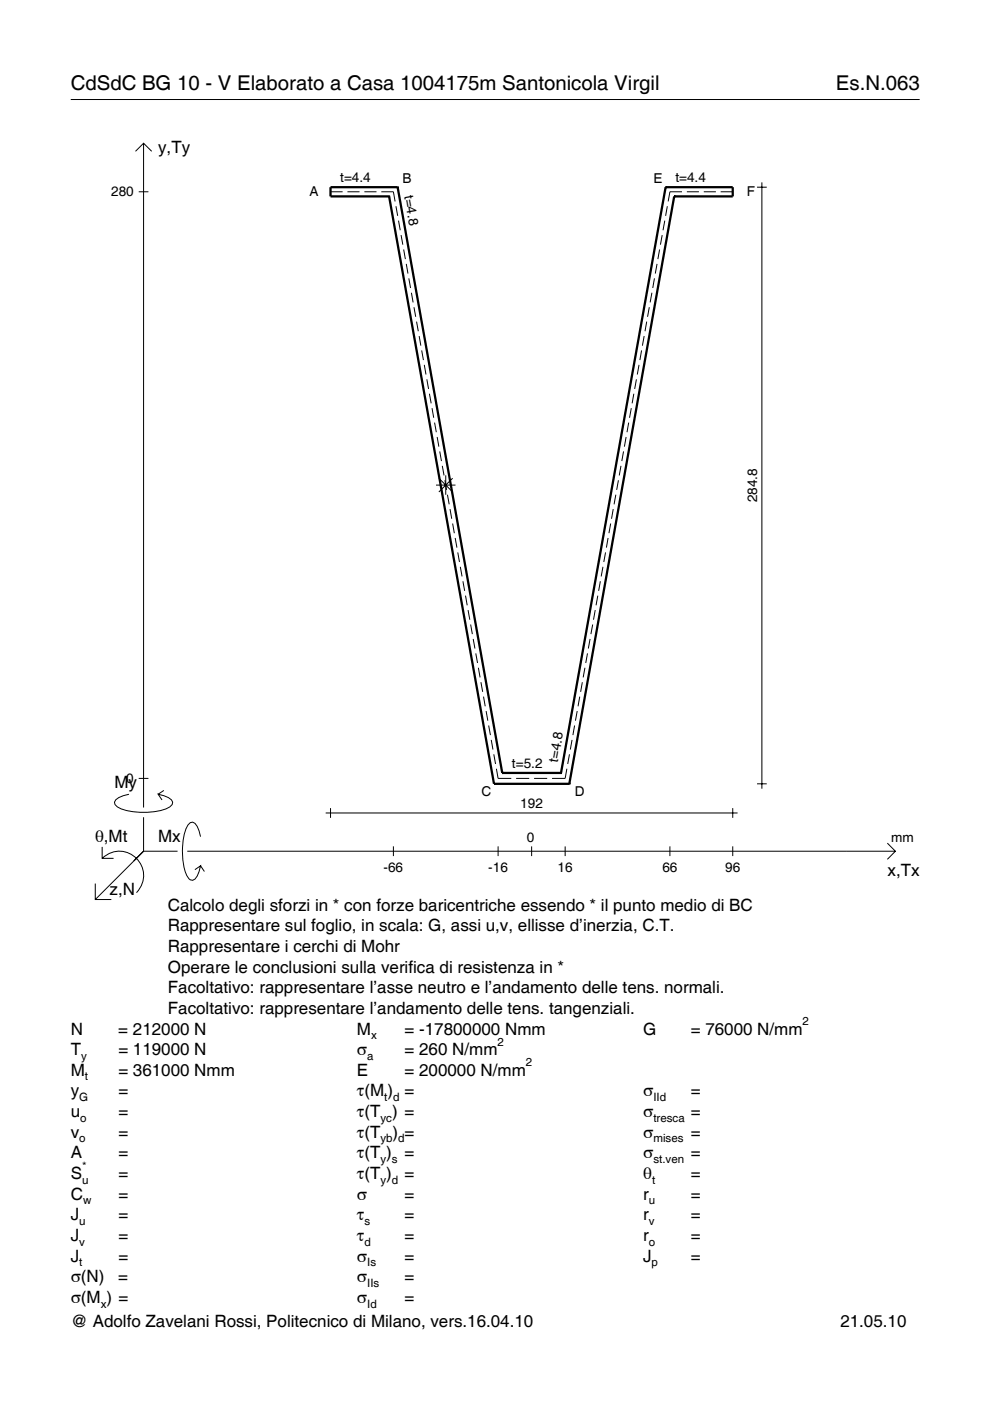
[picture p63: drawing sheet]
<svg xmlns="http://www.w3.org/2000/svg" width="210mm" height="297mm" viewBox="0 0 210 297" stroke-linecap="round" stroke-linejoin="round" font-family="sans-serif">
<defs><g id="words">
<g font-size="4.3">
<text x="15" y="19">CdSdC BG 10 - V Elaborato a Casa 1004175m Santonicola Virgil</text>
<text x="177.2" y="19">Es.N.063</text>
</g>
<g font-size="3.6">
<text x="33.5" y="32.4">y,Ty</text>
<text x="24.3" y="167.1">My</text>
<text x="20.1" y="178.4">θ,Mt</text>
<text x="33.5" y="178.4">Mx</text>
<text x="188.2" y="185.6">x,Tx</text>
<text x="23.2" y="189.7">z,N</text>
<text x="35.6" y="193.1">Calcolo degli sforzi in * con forze baricentriche essendo * il punto medio di BC</text>
<text x="35.6" y="197.5">Rappresentare sul foglio, in scala: G, assi u,v, ellisse d’inerzia, C.T.</text>
<text x="35.6" y="201.8">Rappresentare i cerchi di Mohr</text>
<text x="35.6" y="206.2">Operare le conclusioni sulla verifica di resistenza in *</text>
<text x="35.6" y="210.6">Facoltativo: rappresentare l’asse neutro e l’andamento delle tens. normali.</text>
<text x="35.6" y="215">Facoltativo: rappresentare l’andamento delle tens. tangenziali.</text>
<text x="15" y="219.3">N</text>
<text x="25.1" y="219.3">= 212000 N</text>
<text x="75.7" y="219.3">M</text>
<text x="85.8" y="219.3">= -17800000 Nmm</text>
<text x="136.4" y="219.3">G</text>
<text x="146.5" y="219.3">= 76000 N/mm</text>
<text x="15" y="223.7">T</text>
<text x="25.1" y="223.7">= 119000 N</text>
<text x="75.7" y="223.7">σ</text>
<text x="85.8" y="223.7">= 260 N/mm</text>
<text x="15" y="228.1">M</text>
<text x="15" y="232.5">y</text>
<text x="25.1" y="228.1">= 361000 Nmm</text>
<text x="25.1" y="232.5">=</text>
<text x="75.7" y="228.1">E</text>
<text x="75.7" y="232.5">τ(M ) =</text>
<text x="85.8" y="228.1">= 200000 N/mm</text>
<text x="136.4" y="232.5">σ</text>
<text x="146.5" y="232.5">=</text>
<text x="15" y="236.8">u</text>
<text x="25.1" y="236.8">=</text>
<text x="75.7" y="236.8">τ(T ) =</text>
<text x="136.4" y="236.8">σ</text>
<text x="146.5" y="236.8">=</text>
<text x="15" y="241.2">v</text>
<text x="15" y="245.6">A</text>
<text x="25.1" y="241.2">=</text>
<text x="25.1" y="245.6">=</text>
<text x="75.7" y="245.6">τ(T )</text>
<text x="75.7" y="241.2">τ(T</text>
<text x="83.3" y="241.2">) =</text>
<text x="85.8" y="245.6">=</text>
<text x="136.4" y="241.2">σ</text>
<text x="136.4" y="245.6">σ</text>
<text x="146.5" y="241.2">=</text>
<text x="146.5" y="245.6">=</text>
<text x="15" y="250">S</text>
<text x="25.1" y="250">=</text>
<text x="75.7" y="250">τ(T )</text>
<text x="85.8" y="250">=</text>
<text x="136.4" y="250">θ</text>
<text x="146.5" y="250">=</text>
<text x="15" y="254.3">C</text>
<text x="25.1" y="254.3">=</text>
<text x="75.7" y="254.3">σ</text>
<text x="85.8" y="254.3">=</text>
<text x="136.4" y="254.3">r</text>
<text x="146.5" y="254.3">=</text>
<text x="15" y="258.7">J</text>
<text x="15" y="263.1">J</text>
<text x="25.1" y="258.7">=</text>
<text x="25.1" y="263.1">=</text>
<text x="75.7" y="258.7">τ</text>
<text x="75.7" y="263.1">τ</text>
<text x="85.8" y="258.7">=</text>
<text x="85.8" y="263.1">=</text>
<text x="136.4" y="258.7">r</text>
<text x="136.4" y="263.1">r</text>
<text x="146.5" y="258.7">=</text>
<text x="146.5" y="263.1">=</text>
<text x="15" y="267.5">J</text>
<text x="25.1" y="267.5">=</text>
<text x="75.7" y="267.5">σ</text>
<text x="85.8" y="267.5">=</text>
<text x="136.4" y="267.5">J</text>
<text x="146.5" y="267.5">=</text>
<text x="15" y="271.8">σ(N)</text>
<text x="25.1" y="271.8">=</text>
<text x="75.7" y="271.8">σ</text>
<text x="85.8" y="271.8">=</text>
<text x="15" y="276.2">σ(M ) =</text>
<text x="15" y="281.4">@ Adolfo Zavelani Rossi, Politecnico di Milano, vers.16.04.10</text>
<text x="75.7" y="276.2">σ</text>
<text x="85.8" y="276.2">=</text>
<text x="178.2" y="281.4">21.05.10</text>
</g>
<g font-size="2.9">
<text x="23.6" y="41.7">280</text>
<text x="65.6" y="41.6">A</text>
<text x="72.1" y="38.7">t=4.4</text>
<text x="85.4" y="38.9">B</text>
<text x="85.7" y="41.5" transform="rotate(80 85.7 41.5)">t=4.8</text>
<text x="138.6" y="38.9">E</text>
<text x="143.2" y="38.7">t=4.4</text>
<text x="158.3" y="41.6">F</text>
<text x="160.5" y="106.5" transform="rotate(-90 160.5 106.5)">284.8</text>
<text x="118.3" y="161.7" transform="rotate(-80 118.3 161.7)">t=4.8</text>
<text x="26.8" y="166">0</text>
<text x="108.5" y="162.8">t=5.2</text>
<text x="102.1" y="168.7">C</text>
<text x="110.3" y="171.3">192</text>
<text x="121.9" y="168.7">D</text>
<text x="111.7" y="178.4">0</text>
<text x="189" y="178.4">mm</text>
<text x="81.3" y="184.9">-66</text>
<text x="103.5" y="184.9">-16</text>
<text x="118.2" y="184.9">16</text>
<text x="140.4" y="184.9">66</text>
<text x="153.8" y="184.9">96</text>
</g>
<g font-size="2.4">
<text x="78.7" y="220.3">x</text>
<text x="105.5" y="221.7">2</text>
<text x="170.2" y="217.3">2</text>
<text x="17.2" y="224.7">y</text>
<text x="77.9" y="224.7">a</text>
<text x="111.5" y="226.1">2</text>
<text x="16.8" y="233.5">G</text>
<text x="18" y="229.1">t</text>
<text x="81.5" y="233.5">t d</text>
<text x="138.5" y="233.5">IId</text>
<text x="17" y="237.8">o</text>
<text x="80.7" y="237.8">yc</text>
<text x="138.5" y="237.8">tresca</text>
<text x="16.8" y="242.2">o</text>
<text x="80.7" y="242.2">yb d</text>
<text x="138.5" y="242.2">mises</text>
<text x="17.4" y="251">u</text>
<text x="17.4" y="248">*</text>
<text x="80.7" y="246.6">y s</text>
<text x="80.7" y="251">y d</text>
<text x="138.2" y="251">t</text>
<text x="138.5" y="246.6">st.ven</text>
<text x="17.6" y="255.3">w</text>
<text x="137.6" y="255.3">u</text>
<text x="16.8" y="259.7">u</text>
<text x="77.3" y="259.7">s</text>
<text x="137.6" y="259.7">v</text>
<text x="16.8" y="264.1">v</text>
<text x="16.8" y="268.5">t</text>
<text x="77.3" y="264.1">d</text>
<text x="77.9" y="268.5">Is</text>
<text x="137.6" y="264.1">o</text>
<text x="138.2" y="268.5">p</text>
<text x="77.9" y="272.8">IIs</text>
<text x="21.4" y="277.2">x</text>
<text x="77.9" y="277.2">Id</text>
</g>
</g></defs>
<g fill="none" stroke="#000" stroke-width=".21">
<path d="M15 21.1h180M28.7 32.1l1.7-1.7 1.8 1.7M30.4 30.4v140.8M160.5 39.7h2.1M161.5 38.7v128.5M29.4 40.7h2.1M70.1 40.7h2.5M73.7 40.7h2.5M77.3 40.7h2.5M80.8 40.7h2.6l.4 2M83.9 43.7l.4 2.1M84.5 46.8l.4 2"/>
<path d="M85 49.8l.4 2.1M85.6 52.9l.3 2M86.1 55.9l.4 2.1M86.7 59l.3 2.1M138.8 59l-.4 2.1M139.3 55.9l-.4 2.1M139.8 52.9l-.3 2M140.4 49.8l-.4 2.1M140.9 46.8l-.3 2M141.5 43.7l-.4 2.1M144.6 40.7h-2.6l-.3 2M145.6 40.7h2.6"/>
<path d="M149.2 40.7h2.6M152.8 40.7h2.6M87.2 62.1l.4 2M87.8 65.1l.3 2.1M88.3 68.2l.4 2M88.9 71.2l.3 2.1M89.4 74.3l.4 2M90 77.4l.3 2M135.5 77.4l-.4 2M136 74.3l-.3 2M136.6 71.2l-.4 2.1M137.1 68.2l-.3 2"/>
<path d="M137.7 65.1l-.4 2.1M138.2 62.1l-.4 2M90.5 80.4l.4 2.1M91 83.5l.4 2M91.6 86.5l.4 2.1M92.1 89.6l.4 2M92.7 92.6l.3 2.1M93.2 95.7l.4 2.1M93.8 98.8l.3 2M131.7 98.8l-.4 2M132.2 95.7l-.4 2.1M132.7 92.6l-.3 2.1"/>
<path d="M133.3 89.6l-.4 2M133.8 86.5l-.3 2.1M134.4 83.5l-.4 2M134.9 80.4l-.3 2.1M92.4 102.8h4.2M93 101.4l3 2.9M94.3 101.8l.4 2.1M94.5 100.8v4.1M94.9 104.9l.3 2M95.4 107.9l.4 2.1M96 101.4l-3 2.9M96 111l.3 2"/>
<path d="M96.5 114.1l.4 2M97.1 117.1l.3 2.1M128.4 117.1l-.4 2.1M128.9 114.1l-.3 2M129.5 111l-.4 2M130 107.9l-.3 2.1M130.6 104.9l-.4 2M131.1 101.8l-.4 2.1M97.6 120.2l.4 2M98.1 123.2l.4 2.1M98.7 126.3l.4 2M99.2 129.3l.4 2.1"/>
<path d="M99.8 132.4l.3 2M100.3 135.5l.4 2M100.9 138.5l.3 2.1M124.6 138.5l-.4 2.1M125.1 135.5l-.4 2M125.7 132.4l-.4 2M126.2 129.3l-.4 2.1M126.7 126.3l-.3 2M127.3 123.2l-.4 2.1M127.8 120.2l-.3 2M101.4 141.6l.4 2M102 144.6l.3 2.1"/>
<path d="M102.5 147.7l.4 2M103.1 150.8l.3 2M103.6 153.8l.4 2.1M104.2 156.9l.3 2M104.7 159.9l.4 2.1M120.7 159.9l-.3 2.1M121.3 156.9l-.4 2M121.8 153.8l-.3 2.1M122.4 150.8l-.4 2M122.9 147.7l-.3 2M123.5 144.6l-.4 2.1M124 141.6l-.4 2"/>
<path d="M21.7 179.6v2.4h2.4M27.3 168.4a3.6 3.6 0 0 0-3 1.7l.1 .5a5.6 5.6 0 0 0 3.8 1.5 13.4 13.4 0 0 0 7.8-1l.5-.5 .1-.5a3.6 3.6 0 0 0-3.1-1.7l.8 1.2M29.4 165h2.1M30.4 173.3v7.2M34.7 167.6l-1.2 .8M42.5 177.4a3.6 3.6 0 0 0-1.7-3.1l-.5 .1a5.7 5.7 0 0 0-1.5 3.8 13.9 13.9 0 0 0 1.1 7.9l.4 .4 .5 .1a3.6 3.6 0 0 0 1.7-3l-1.2 .8M69 172.4h87.4M70.1 171.3v2.1M83.4 179.4v2.1M105.2 163l.4 2h2.8M105.6 179.4v2.1M109.4 165h2.8"/>
<path d="M112.7 179.4v2.1M113.2 165h2.8M119.8 179.4v2.1M120.2 163l-.4 2h-2.8M142 179.4v2.1M155.4 171.3v2.1M155.4 179.4v2.1M160.5 166.2h2.1M188.1 178.8l1.7 1.7-1.7 1.7M20.2 187.3v3.4h3.4M21.7 182a5.1 5.1 0 0 1 7.2 0 5.1 5.1 0 0 1 0 7.3M30.4 180.5l-10.2 10.2"/>
<path d="M30.4 180.5h7.2M39.7 180.5h150.1M42.5 183.6l.8 1.2"/>
</g>
<g fill="none" stroke="#000" stroke-width=".48">
<path d="M84.3 39.7h.1M84.3 39.7h-14.2v1.9h12.4M84.3 39.7l22.2 124.2M141.1 39.7h.1M141.1 39.7h14.3v1.9h-12.5M141.1 39.7l-22.2 124.2M82.5 41.6h.1M82.5 41.6l22.2 124.6M142.9 41.6h.1M142.9 41.6l-22.2 124.6M104.7 166.2h.1M104.7 166.2h16"/>
<path d="M106.5 163.9h.1M106.5 163.9h12.4M118.9 163.9h.1M120.7 166.2h.1"/>
</g>
<use href="#words"/>
</svg>
